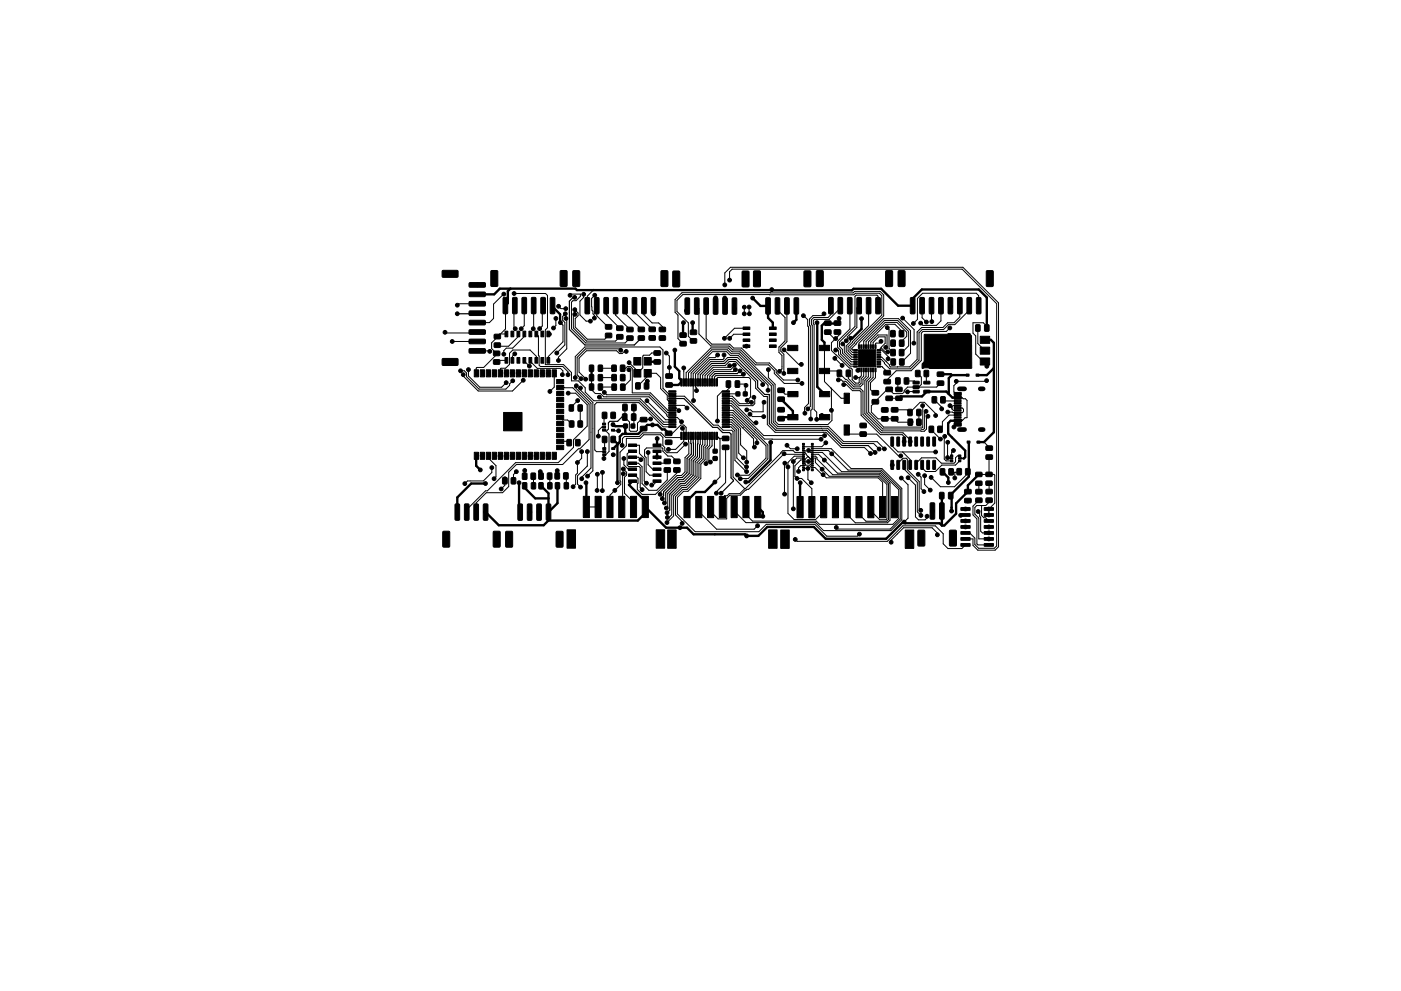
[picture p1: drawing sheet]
<svg xmlns="http://www.w3.org/2000/svg" width="297mm" height="210mm" viewBox="0 0 297 210" stroke-linecap="round" stroke-linejoin="round" font-family="sans-serif">
<g fill="#000" stroke="#000" stroke-width=".21">
<path d="M93.8 57.4h3.2l.1 .2v1.1l-.2 .1h-3l-.2-.2zM99.5 60h3.3l.1 .2v.6l-.2 .1h-3.1l-.2-.2zM93.8 76.1h3.2l.1 .2v1.1l-.2 .1h-3l-.2-.2zM100.6 78.5h.9v1.5h-.9zM99.5 62h3.3l.1 .2v.6l-.2 .1h-3.1l-.2-.2zM99.5 64h3.3l.1 .2v.6l-.2 .1h-3.1l-.2-.2zM99.5 66h3.3l.1 .2v.6l-.2 .1h-3.1l-.2-.2zM99.5 68h3.3l.1 .2v.6l-.2 .1h-3.1l-.2-.2zM99.5 70h3.3l.1 .2v.6l-.2 .1h-3.1l-.2-.2zM99.5 72h3.3l.1 .2v.6l-.2 .1h-3.1l-.2-.2zM99.5 74h3.3l.1 .2v.6l-.2 .1h-3.1l-.2-.2zM101.8 78.5h.9v1.5h-.9z"/>
<path d="M103.1 78.5h.9v1.5h-.9zM104.7 76.4l1.1-.1 .2 .2v.7l-.2 .1h-1l-.2-.2zM104.7 74.5h1.1l.2 .2v.6l-.2 .2h-1l-.2-.3zM104.8 72.8l1.2-.1 .1 .3v.6l-.2 .1h-1l-.2-.2zM104.8 71l1.2-.1 .1 .2v.7l-.2 .1h-1l-.2-.2zM104.4 78.5h.9v1.5h-.9zM104.1 57.5l1.2-.1 .2 .1v3l-.1 .3h-1.1l-.2-.2zM105.6 78.5h.9v1.5h-.9zM106.7 63.2l.7-.1 .2 .1 .1 3.1-.2 .3h-.6l-.2-.2zM107.1 70.3h.6v1.2h-.6zM107.1 75.9h.6v1.2h-.6zM106.9 78.5h.9v1.5h-.9z"/>
<path d="M108.3 70.3h.6v1.2h-.6zM108.3 75.9h.6v1.2h-.6zM108.2 78.5h.9v1.5h-.9zM108.7 63.2l.7-.1 .2 .1 .1 3.1-.2 .3h-.6l-.2-.2zM109.6 70.3h.6v1.2h-.6zM109.6 75.9h.6v1.2h-.6zM109.4 78.5h.9v1.5h-.9zM110.9 70.3h.6v1.2h-.6zM110.9 75.9h.6v1.2h-.6zM110.7 78.5h.9v1.5h-.9zM110.7 63.2l.7-.1 .2 .1 .1 3.1-.2 .3h-.6l-.2-.2zM112.1 70.3h.6v1.2h-.6z"/>
<path d="M112.1 75.9h.6v1.2h-.6zM112 78.5h.9v1.5h-.9zM112.7 63.2l.7-.1 .2 .1 .1 3.1-.2 .3h-.6l-.2-.2zM113.4 70.3h.6v1.2h-.6zM113.4 75.9h.6v1.2h-.6zM113.3 78.5h.9v1.5h-.9zM114.7 70.3h.6v1.2h-.6zM114.7 75.9h.6v1.2h-.6zM114.5 78.5h.9v1.5h-.9zM114.7 63.2l.7-.1 .2 .1 .1 3.1-.2 .3h-.6l-.2-.2zM116 70.3h.6v1.2h-.6zM116 75.9h.6v1.2h-.6z"/>
<path d="M115.8 78.5h.9v1.5h-.9zM116.7 63.2l.7-.1 .2 .1 .1 3.1-.2 .3h-.6l-.2-.2zM117.1 78.5h.9v1.5h-.9zM118.8 57.5l1.2-.1 .2 .1v3l-.1 .3h-1.1l-.2-.2zM121.5 57.5l1.2-.1 .2 .2v3l-.1 .2h-1.1l-.3-.1zM125 77.5l.7-.1 .2 .2v1l-.2 .2h-.5l-.3-.1zM125 79.5l.7-.1 .2 .2v1l-.2 .2h-.5l-.3-.1zM124.1 63.2l.7-.1 .2 .2v3.1l-.1 .2h-.6l-.3-.1zM126.9 77.5l.6-.1 .3 .2v1l-.2 .2h-.6l-.2-.1zM126.9 79.5l.6-.1 .3 .2v1l-.2 .2h-.6l-.2-.1zM126.1 63.2l.7-.1 .2 .2v3.1l-.1 .2h-.6l-.3-.1zM128.1 63.2l.7-.1 .2 .2v3.1l-.1 .2h-.6l-.3-.1z"/>
<path d="M128.4 68.9h1.2l.1 .2v.6l-.2 .2-1-.1-.2-.2zM128.4 70.7h1.2l.1 .2v.6l-.2 .2h-1l-.2-.3zM129.7 77.5l.7-.1 .3 .2v1l-.2 .2h-.6l-.2-.1zM130.1 63.2l.7-.1 .2 .2v3.1l-.1 .2h-.6l-.3-.1zM130.8 69.2l1.2-.1 .1 .3v.6l-.2 .1h-1l-.2-.2zM130.8 71h1.2l.1 .2v.6l-.2 .2h-1l-.2-.3zM131.6 77.5l.7-.1 .2 .2v1l-.1 .2h-.7l-.2-.1zM132.1 63.2l.7-.1 .2 .2v3.1l-.1 .2h-.6l-.3-.1zM132.9 69.5l1.2-.1 .2 .3-.1 .6-.2 .1h-1l-.1-.2zM132.9 71.3l1.2-.1 .2 .3-.1 .6-.2 .2-1-.1-.1-.2zM134.4 75.9h1.5v1.6h-1.5zM134.4 78.4h1.5v1.6h-1.5z"/>
<path d="M134.1 63.2l.7-.1 .2 .2v3.1l-.1 .2h-.6l-.3-.1zM135.3 69.5l1.2-.1 .2 .2v.7l-.3 .1h-1l-.1-.2zM135.3 71.3l1.2-.1 .2 .3v.6l-.3 .1h-1l-.1-.2zM136.6 78.4h1.5v1.6h-1.5zM136.6 75.9h1.5v1.6h-1.5zM136.1 63.2l.7-.1 .2 .2v3.1l-.1 .2h-.6l-.3-.1zM137.7 69.4h1.1l.2 .2v.6l-.3 .2h-1l-.1-.3zM137.7 71.3l1.1-.1 .2 .2v.7l-.3 .1h-1l-.1-.2zM138.7 76.4l1.2-.1 .2 .2v.6l-.3 .2h-1l-.2-.3zM138.7 74.5l1.2-.1 .2 .2v.6l-.3 .2h-1l-.2-.3zM138.1 63.2l.7-.1 .2 .2v3.1l-.1 .2h-.6l-.3-.1zM139.8 69.5l1.2-.1 .1 .2v.7l-.2 .1h-1l-.2-.2z"/>
<path d="M139.8 71.3l1.2-.1 .1 .3v.6l-.2 .1h-1l-.2-.2zM140.2 57.5l1.2-.1 .2 .2v3l-.1 .2h-1.1l-.3-.1zM142.7 57.6l1.2-.1 .2 .1v3l-.1 .3h-1.1l-.3-.2zM144.2 70.7l1.2-.1 .1 .2v.7l-.2 .1h-1l-.2-.2zM144.2 72.5l1.2-.1 .1 .3v.6l-.2 .1h-1l-.2-.2zM145.3 63.3l.7-.1 .2 .1v3.1l-.1 .3h-.6l-.3-.2zM146.4 70.1l1.2-.1 .1 .2v.7l-.2 .1h-1l-.2-.2zM146.4 71.9l1.2-.1 .1 .3v.6l-.2 .1h-1l-.2-.2zM147.3 63.3l.7-.1 .2 .1v3.1l-.1 .3h-.6l-.3-.2zM149.3 63.3l.7-.1 .2 .1v3.1l-.1 .3h-.6l-.3-.2zM151.3 63.3l.7-.1 .2 .1v3.1l-.1 .3h-.6l-.3-.2zM153.3 63.3l.7-.1 .2 .1v3.1l-.1 .3h-.6l-.3-.2z"/>
<path d="M155.3 63.3l.7-.1 .2 .1v3.1l-.1 .3h-.6l-.3-.2zM157.4 57.6l1.2-.1 .2 .1v3l-.1 .3h-1.1l-.3-.2zM157.6 69.4h1.4v.5h-1.4zM157.6 70.6h1.4v.6h-1.4zM157.6 71.9h1.4v.6h-1.4zM157.6 73.2h1.4v.5h-1.4zM159.8 57.5h1.2l.2 .1v3l-.1 .2-1.1 .1-.2-.2zM162.4 63.2h.7l.2 .1v3.1l-.1 .2-.6 .1-.2-.2zM163.1 73.2h1.5v.5h-1.5zM163.1 71.9h1.5v.6h-1.5zM163.1 70.6h1.5v.6h-1.5zM163.1 69.4h1.5v.5h-1.5z"/>
<path d="M164.4 63.2h.7l.2 .1v3.1l-.1 .2-.6 .1-.2-.2zM167 78.1h2.2v1.2h-2.2zM167 73.3h2.2v1.1h-2.2zM166.4 63.2h.7l.2 .1v3.1l-.1 .2-.6 .1-.2-.2zM168.4 63.2h.7l.2 .1v3.1l-.1 .2-.6 .1-.2-.2zM170.5 57.5h1.2l.2 .1v3l-.1 .2-1.1 .1-.2-.2zM173.7 78.1h2.2v1.2h-2.2zM173.7 73.3h2.2v1.1h-2.2zM173.1 57.5l1.2-.1 .2 .2 .1 3-.2 .2h-1.1l-.2-.1zM174.8 70h1.3l.1 .2v.6l-.2 .2-1.1-.1-.1-.2zM174.8 68.1h1.3l.1 .2v.6l-.2 .2-1.1-.1-.1-.2zM175.7 63.2l.7-.1 .2 .2 .1 3.1-.2 .2h-.6l-.2-.1z"/>
<path d="M176.9 70h1.2l.2 .2v.6l-.3 .1h-1l-.2-.2zM176.9 68.1h1.2l.2 .2v.6l-.3 .1h-1l-.2-.2zM177.5 78.6l.7-.1 .3 .1v1.1l-.2 .2h-.6l-.2-.1zM177.7 63.2l.7-.1 .2 .2 .1 3.1-.2 .2h-.6l-.2-.1zM179.4 78.6l.7-.1 .3 .1v1.1l-.2 .2h-.6l-.2-.1zM179.7 63.2l.7-.1 .2 .2 .1 3.1-.2 .2h-.6l-.2-.1zM181 74.1h.8v.3h-.8zM181 74.6h.8v.3h-.8zM181 75.1h.8v.3h-.8zM181 75.6h.8v.3h-.8zM181 76.1h.8v.3h-.8zM181 76.6h.8v.3h-.8z"/>
<path d="M181 77.1h.8v.3h-.8zM181 77.6h.8v.3h-.8zM182 73.2h.2v.7h-.2zM182 78.1h.2v.8h-.2zM181.7 63.2l.7-.1 .2 .2 .1 3.1-.2 .2h-.6l-.2-.1zM182.5 73.2h.2v.7h-.2zM182.5 78.1h.2v.8h-.2zM183 73.2h.2v.7h-.2zM183 78.1h.2v.8h-.2zM183.5 73.2h.2v.7h-.2zM183.5 78.1h.2v.8h-.2zM184 73.2h.2v.7h-.2z"/>
<path d="M184 78.1h.2v.8h-.2zM183.7 63.2l.7-.1 .2 .2 .1 3.1-.2 .2h-.6l-.2-.1zM184.5 73.2h.2v.7h-.2zM184.5 78.1h.2v.8h-.2zM185 73.2h.2v.7h-.2zM185 78.1h.2v.8h-.2zM182 74.2h3.7v3.6h-3.7zM185.5 73.2h.2v.7h-.2zM185.5 78.1h.2v.8h-.2zM185.7 63.2l.7-.1 .2 .2 .1 3.1-.2 .2h-.6l-.2-.1zM186 77.6h.7v.3h-.7zM186 77.1h.7v.3h-.7z"/>
<path d="M186 76.6h.7v.3h-.7zM186 76.1h.7v.3h-.7zM186 75.6h.7v.3h-.7zM186 75.1h.7v.3h-.7zM186 74.6h.7v.3h-.7zM186 74.1h.7v.3h-.7zM187.4 78.6h1.3l.1 .2v.6l-.2 .2-1.1-.1-.1-.2zM188.9 70.2l.7-.1 .2 .2v.9l-.1 .3h-.7l-.2-.2zM188.9 74.2l.7-.1 .2 .2 .1 1-.2 .2h-.6l-.3-.1zM188.9 72.2l.7-.1 .2 .2 .1 1-.2 .2h-.6l-.2-.1zM188.9 76.2l.7-.1 .3 .2v1l-.2 .2h-.6l-.2-.1zM187.8 57.5l1.2-.1 .2 .2 .1 3-.2 .2h-1.1l-.2-.1z"/>
<path d="M190.7 70.2l.7-.1 .2 .2v.9l-.1 .3h-.6l-.3-.2zM190.7 74.2l.7-.1 .3 .2v1l-.2 .2h-.6l-.2-.1zM190.7 72.2l.7-.1 .3 .2v1l-.2 .2h-.6l-.2-.1zM190.8 76.2l.7-.1 .2 .2v1l-.1 .2h-.7l-.2-.1zM190.5 57.5l1.2-.1 .2 .2v3l-.2 .2h-1l-.3-.1zM193.1 63.2l.6-.1 .3 .2v3.1l-.2 .2h-.5l-.3-.1zM194.1 78.6l.7-.1 .3 .2v1l-.2 .2h-.6l-.2-.1zM196 78.6l.7-.1 .2 .2v1l-.1 .2h-.7l-.2-.1zM195.1 63.2l.6-.1 .3 .2v3.1l-.2 .2h-.5l-.3-.1zM197.1 63.2l.6-.1 .3 .2v3.1l-.2 .2h-.5l-.3-.1zM198.7 79l1.3-.1 .1 .2v.6l-.2 .2h-1.1l-.1-.3zM199.1 63.2l.6-.1 .3 .2v3.1l-.2 .2h-.5l-.3-.1z"/>
<path d="M201.1 63.2l.6-.1 .3 .2v3.1l-.2 .2h-.5l-.3-.1zM201.5 72.5h2v3.8h-2zM203.1 63.2l.6-.1 .3 .2v3.1l-.2 .2h-.5l-.3-.1zM204.8 79.4h.6v.4h-.6zM196 71l4.6-.1 .5-.1h4.5l.4 .5v6.8l-8.9 .1-1-.2-.5 .2-.1-1 .4-.7zM205.1 63.2l.6-.1 .3 .2v3.1l-.2 .2h-.5l-.3-.1zM206.9 68.9h.7l.2 .1v1.1l-.1 .2h-.6l-.3-.1zM207 79.4h.6v.4h-.6zM207.1 63.2l.6-.1 .3 .2v3.1l-.2 .2h-.5l-.3-.1zM208.8 68.9h.7l.2 .1v1.1l-.1 .2h-.6l-.3-.1zM207.8 75.9h2v1.5h-2zM207.8 73.6h2v1.5h-2z"/>
<path d="M207.8 71.3h2v1.5h-2zM209.2 57.5l1.2-.1 .2 .2v3l-.2 .2h-1l-.3-.1zM100.6 96h.9v1.5h-.9zM101.8 96h.9v1.5h-.9zM103.1 96h.9v1.5h-.9zM104.4 96h.9v1.5h-.9zM105.6 96h.9v1.5h-.9zM106.9 96h.9v1.5h-.9zM108.2 96h.9v1.5h-.9zM109.4 96h.9v1.5h-.9zM106.8 87.5h3.9v3.9h-3.9zM110.7 96h.9v1.5h-.9z"/>
<path d="M112 96h.9v1.5h-.9zM113.3 96h.9v1.5h-.9zM114.5 96h.9v1.5h-.9zM115.8 96h.9v1.5h-.9zM117.1 96h.9v1.5h-.9zM118 94.5h1.5v.9h-1.5zM118 93.2h1.5v.9h-1.5zM118 92h1.5v.9h-1.5zM118 90.7h1.5v.9h-1.5zM118 89.4h1.5v.9h-1.5zM118 88.1h1.5v.9h-1.5zM118 86.9h1.5v.9h-1.5z"/>
<path d="M118 85.6h1.5v.9h-1.5zM118 84.3h1.5v.9h-1.5zM118 83.1h1.5v.9h-1.5zM118 81.8h1.5v.9h-1.5zM118 80.5h1.5v.9h-1.5zM120.7 85.9h.7l.2 .1v1l-.1 .2-.6 .1-.2-.2zM120.8 89.3h.7l.2 .1v1l-.1 .2-.7 .1-.2-.2zM120.2 93.3l.7-.1 .3 .2v1l-.2 .2h-.6l-.2-.1zM122.6 89.3h.7l.2 .1v1l-.1 .2-.6 .1-.3-.2zM122.6 85.9h.7l.2 .1v1l-.2 .2-.5 .1-.3-.2zM122.1 93.3l.7-.1 .2 .2v1l-.1 .2h-.7l-.2-.1zM125 81.5l.7-.1 .2 .2v1l-.1 .2h-.6l-.2-.1z"/>
<path d="M126.9 81.5l.6-.1 .3 .2v1l-.2 .2h-.5l-.3-.1zM127.7 87.5l.7-.1 .3 .2v1l-.2 .2h-.6l-.2-.1zM127.7 92.6l.8-.1 .2 .2v1l-.2 .2h-.6l-.2-.1zM127.7 89.8h.7v.4h-.7zM127.7 90.4h.7v.4h-.7zM127.7 91.1h.7v.4h-.7zM127.8 95h.6v.4h-.6zM127.8 95.6h.6v.4h-.6zM127.8 96.3h.6v.4h-.6zM129.6 87.5l.7-.1 .2 .2v1l-.1 .2h-.7l-.2-.1zM129.6 92.6l.7-.1 .2 .2v1l-.1 .2h-.6l-.3-.1zM129.6 91.1h.7v.4h-.7z"/>
<path d="M129.6 89.8h.7v.4h-.7zM129.7 96.3h.6v.4h-.6zM129.7 95h.6v.4h-.6zM129.8 79.5l.7-.1 .2 .2v1l-.1 .2h-.7l-.2-.1zM129.8 81.5l.7-.1 .2 .2v1l-.1 .2h-.6l-.3-.1zM131.6 79.5l.7-.1 .2 .2v1l-.1 .2h-.6l-.3-.1zM131.6 81.5l.7-.1 .2 .2 .1 1-.2 .2h-.6l-.3-.1zM132 87.8h.7l.2 .1v1.1l-.1 .2h-.6l-.2-.1zM132.1 85.8l.7-.1 .2 .2v1l-.2 .3h-.6l-.2-.2zM132.2 90h.8v.8h-.8zM133.3 94.2h1.7v.5h-1.7zM133.3 95.5h1.7v.5h-1.7z"/>
<path d="M133.3 96.7h1.7v.6h-1.7zM133.3 98h1.7v.5h-1.7zM133.3 99.3h1.7v.5h-1.7zM133.8 90h.8v.8h-.8zM134.8 81.3l.7-.1 .3 .1v1l-.2 .3h-.6l-.2-.2zM133.9 87.8h.7l.2 .1 .1 1.1-.2 .2h-.6l-.2-.1zM134 85.8l.6-.1 .3 .2v1l-.2 .3h-.5l-.3-.2zM135.8 90.5l1.2-.1 .2 .3v.6l-.3 .1h-1l-.2-.2zM135.8 88.6l1.2-.1 .2 .3v.6l-.3 .1h-1l-.2-.2zM136.6 81.3l.7-.1 .3 .1v1l-.2 .3h-.6l-.2-.2zM138.4 99.3h1.8v.5h-1.8zM138.4 98h1.8v.5h-1.8z"/>
<path d="M138.4 96.7h1.8v.6h-1.8zM138.4 95.5h1.8v.5h-1.8zM138.4 94.2h1.8v.5h-1.8zM140.9 97.4h1.1l.2 .2v.6l-.3 .2h-1l-.1-.2zM141.2 81.3l1.2-.1 .2 .2v.6l-.3 .2h-1l-.2-.3zM141.2 79.4l1.2-.1 .2 .2v.6l-.3 .2h-1l-.2-.3zM141.8 82.9h1.4l.1 .2-1.4 .1zM141.8 83.4h1.4l.1 .2-1.4 .1zM141.8 83.9h1.4l.1 .2-1.4 .1zM141.8 84.4h1.4l.1 .2-1.4 .1zM141.8 84.9h1.4l.1 .2-1.4 .1zM141.8 85.4h1.4l.1 .2-1.4 .1z"/>
<path d="M141.8 85.9h1.4l.1 .2-1.4 .1zM141.8 86.4h1.4l.1 .2-1.4 .1zM141.8 86.9h1.4l.1 .2-1.4 .1zM141.8 87.4h1.4l.1 .2-1.4 .1zM141.8 87.9h1.4l.1 .2-1.4 .1zM141.8 88.4h1.4l.1 .2-1.4 .1zM141.8 88.9h1.4l.1 .2-1.4 .1zM141.8 89.4h1.4l.1 .2-1.4 .1zM141.8 89.9h1.4l.1 .2-1.4 .1zM141.8 90.4h1.4l.1 .2-1.4 .1zM141.1 91.5h1.2l.2 .2v.6l-.3 .1h-1l-.2-.2zM141.1 93.4h1.2l.2 .2v.6l-.3 .1h-1l-.2-.2z"/>
<path d="M142.9 97.4h1.2l.1 .2v.6l-.2 .2h-1l-.2-.2zM144.3 91.7l.3 .1-.1 1.5-.2-.1zM144.3 80.4h.3l-.1 1.5-.2-.1zM144.8 91.7l.3 .1v1.5l-.3-.1zM144.8 80.4h.3v1.5l-.3-.1zM145.3 91.7l.3 .1-.1 1.5-.2-.1zM145.3 80.4h.3l-.1 1.5-.2-.1zM145.8 91.7l.3 .1-.1 1.5-.2-.1zM145.8 80.4h.3l-.1 1.5-.2-.1zM146.3 91.7l.3 .1v1.5l-.3-.1zM146.3 80.4h.3v1.5l-.3-.1zM146.8 91.7l.3 .1-.1 1.5-.2-.1z"/>
<path d="M146.8 80.4h.3l-.1 1.5-.2-.1zM147.3 91.7l.3 .1v1.5l-.3-.1zM147.3 80.4h.3v1.5l-.3-.1zM147.8 91.7l.3 .1-.1 1.5-.2-.1zM147.8 80.4h.3l-.1 1.5-.2-.1zM148.3 91.7l.3 .1v1.5l-.3-.1zM148.3 80.4h.3v1.5l-.3-.1zM148.8 91.7l.3 .1-.1 1.5-.2-.1zM148.8 80.4h.3l-.1 1.5-.2-.1zM149.3 91.7l.3 .1v1.5l-.3-.1zM149.3 80.4h.3v1.5l-.3-.1zM149.8 91.7l.3 .1-.1 1.5-.2-.1z"/>
<path d="M149.8 80.4h.3l-.1 1.5-.2-.1zM150.3 91.7l.3 .1v1.5l-.3-.1zM150.3 80.4h.3v1.5l-.3-.1zM150.8 91.7l.3 .1-.1 1.5-.2-.1zM150.8 80.4h.3l-.1 1.5-.2-.1zM151.3 91.7l.3 .1v1.5l-.3-.1zM151.3 80.4h.3v1.5l-.3-.1zM151.2 96.9h.8v.8h-.8zM151.2 95.3h.8v.8h-.8zM151.8 91.7l.3 .1-.1 1.5-.2-.1zM151.8 80.4h.3l-.1 1.5-.2-.1zM153.1 90.4h1.5l.1 .2-1.5 .1z"/>
<path d="M153.1 89.9h1.5l.1 .2-1.5 .1zM153.1 89.4h1.5l.1 .2-1.5 .1zM153.1 88.9h1.5l.1 .2-1.5 .1zM153.1 88.4h1.5l.1 .2-1.5 .1zM153.1 87.9h1.5l.1 .2-1.5 .1zM153.1 87.4h1.5l.1 .2-1.5 .1zM153.1 86.9h1.5l.1 .2-1.5 .1zM153.1 86.4h1.5l.1 .2-1.5 .1zM153.1 85.9h1.5l.1 .2-1.5 .1zM153.1 85.4h1.5l.1 .2-1.5 .1zM153.1 84.9h1.5l.1 .2-1.5 .1zM153.1 84.4h1.5l.1 .2-1.5 .1z"/>
<path d="M153.1 83.9h1.5l.1 .2-1.5 .1zM153.1 83.4h1.5l.1 .2-1.5 .1zM153.1 82.9h1.5l.1 .2-1.5 .1zM154 80.8h.7l.2 .1v1.1l-.1 .2h-.6l-.2-.1zM153.2 92.6l1.2-.1 .2 .3-.1 .6-.2 .1h-1l-.2-.2zM153.2 94.5l1.2-.1 .2 .3-.1 .6-.2 .1h-1l-.2-.2zM155.9 80.8h.7l.2 .1v1.1l-.1 .2h-.6l-.2-.1zM156.1 83.2h.7v.8h-.7zM157.6 83.2h.8v.8h-.8zM165 84.3l1.2-.1 .1 .2v.6l-.2 .2h-1.1l-.1-.3zM165 82.4l1.2-.1 .1 .2v.6l-.2 .2h-1.1l-.1-.3zM165 88.4l1.2-.1 .1 .3v.6l-.2 .1h-1.1l-.1-.2z"/>
<path d="M165 86.5l1.2-.1 .1 .3v.6l-.2 .1h-1.1l-.1-.2zM167 88h2.2v1.1h-2.2zM167 83.1h2.2v1.1h-2.2zM170.2 99.1h.4v.2h-.4zM170.2 98.7h.4v.2h-.4zM170.2 98.3h.4v.2h-.4zM170.2 97.9h.4v.2h-.4zM170.2 97.5h.4v.2h-.4zM170.2 97.1h.4v.2h-.4zM170.2 96.7h.4v.2h-.4zM170.2 96.3h.4v.2h-.4zM170.2 95.9h.4v.2h-.4z"/>
<path d="M170.2 95.5h.4v.2h-.4zM170.2 95.1h.4v.2h-.4zM170.2 94.7h.4v.2h-.4zM170.2 99.5h.4v.4h-.4zM170.2 94.1h.4v.4h-.4zM172 99.1h.4v.2h-.4zM172 98.7h.4v.2h-.4zM172 98.3h.4v.2h-.4zM172 97.9h.4v.2h-.4zM172 97.5h.4v.2h-.4zM172 97.1h.4v.2h-.4zM172 96.7h.4v.2h-.4z"/>
<path d="M172 96.3h.4v.2h-.4zM172 95.9h.4v.2h-.4zM172 95.5h.4v.2h-.4zM172 95.1h.4v.2h-.4zM172 94.7h.4v.2h-.4zM172 99.5h.4v.4h-.4zM172 94.1h.4v.4h-.4zM173.8 88h2.1v1.1h-2.1zM173.8 83.1h2.1v1.1h-2.1zM179 83.4h1.1v2.2h-1.1zM179 90.2h1.1v2.1h-1.1zM182.4 89.8h1.1l.2 .2v.6l-.3 .2h-.9l-.2-.3z"/>
<path d="M182.4 91.7l1.1-.1 .2 .2v.7l-.3 .1h-.9l-.2-.2zM184.9 82.9h1.3l.1 .2v.6l-.2 .1h-1.1l-.1-.2zM184.9 84.8h1.3l.1 .2v.6l-.2 .1h-1.1l-.1-.2zM186.9 88.4h1.3l.1 .2v.6l-.2 .2-1.1-.1-.1-.2zM186.9 86.5h1.3l.1 .2v.6l-.2 .2-1.1-.1-.1-.2zM187.4 80.5h1.3l.1 .2v.6l-.2 .2-1.1-.1-.1-.2zM187.9 84.1l1.2-.1 .1 .3v.6l-.2 .1h-1.1l-.1-.2zM187.9 82.2l1.2-.1 .1 .3v.6l-.2 .1h-1.1l-.1-.2zM188.9 97.7l.6 .1-.1 1.8-.5-.1zM188.9 92.8h.6l-.1 1.8h-.5zM189 88.4h1.3l.1 .2v.6l-.2 .1h-1.1l-.1-.2zM189 86.5h1.3l.1 .2v.6l-.2 .1h-1.1l-.1-.2z"/>
<path d="M190.2 97.7l.5 .1-.1 1.8-.5-.1zM190.2 92.8h.5l-.1 1.8h-.5zM189.9 80.2l.7-.1 .3 .2v1l-.2 .2h-.6l-.2-.1zM190 82.2h1.1l.2 .2v.6l-.3 .1h-1l-.1-.2zM190 84.1l1.1-.1 .2 .3v.5l-.3 .2h-1l-.1-.3zM191.4 97.7l.6 .1-.1 1.8-.5-.1zM191.4 92.8h.6l-.1 1.8h-.5zM192.6 89l.7-.1 .2 .1v1l-.1 .3h-.7l-.2-.2zM191.8 80.2l.7-.1 .2 .2v1l-.1 .2h-.7l-.2-.1zM192.7 97.7l.6 .1-.1 1.8-.5-.1zM192.7 92.8h.6l-.1 1.8h-.5zM192.5 86.9l.7-.1 .2 .2v1l-.1 .2h-.6l-.2-.1z"/>
<path d="M193.6 80.9h1.2l.1 .5-1.2 .1zM193.6 81.9l1.2-.1 .1 .5-1.2 .1zM193.6 82.8h1.2l.1 .5-1.2 .1zM194 97.7l.5 .1v1.8l-.5-.1zM194 92.8h.5v1.8h-.5zM194.4 89l.7-.1 .2 .1v1l-.1 .3h-.6l-.3-.2zM194.4 86.9l.7-.1 .2 .2v1l-.1 .2h-.6l-.3-.1zM195.3 97.7l.5 .1-.1 1.8-.5-.1zM195.3 92.8h.5l-.1 1.8h-.5zM195.9 82.8h1.2l.1 .5-1.3 .1zM195.9 80.9h1.2l.1 .5-1.3 .1zM196.5 97.7l.6 .1-.1 1.8-.5-.1z"/>
<path d="M196.5 92.8h.6l-.1 1.8h-.5zM197 90.5l.7-.1 .3 .1v1l-.2 .3h-.6l-.2-.2zM197.7 84.2l.7-.1 .2 .2v1l-.1 .2h-.7l-.2-.1zM197.8 97.7l.5 .1v1.8l-.5-.1zM197.8 92.8h.5v1.8h-.5zM198.9 90.5l.7-.1 .2 .1v1l-.1 .3h-.7l-.2-.2zM199.4 99.5l.7-.1 .2 .2v1l-.1 .2h-.6l-.3-.1zM199.5 84.2l.7-.1 .2 .2v1l-.1 .2h-.6l-.3-.1zM198.7 80.9l1.3-.1 .1 .2v.6l-.2 .2h-1.1l-.1-.3zM201.2 99.5l.7-.1 .2 .2 .1 1-.2 .2h-.6l-.2-.1zM201.4 97.1h.6v.3h-.6zM201.5 96.5h.5v.4h-.5z"/>
<path d="M201.5 97.6h.5v.4h-.5zM202.9 99.5l.7-.1 .3 .1v1l-.2 .3h-.6l-.2-.2zM203.2 97.6h.5v.4h-.5zM203.2 97.1h.7v.3h-.7zM203.2 96.5h.5v.4h-.5zM202.3 89.8h1.5v.6h-1.5zM202.3 89h1.5v.6h-1.5zM202.3 87.9h1.5v.3h-1.5zM202.3 86.9h1.5v.3h-1.5zM202.3 86.4h1.5v.3h-1.5zM202.3 85.4h1.5v.3h-1.5zM202.3 84.1h1.5v.6h-1.5z"/>
<path d="M202.3 83.3h1.5v.6h-1.5zM202.3 84.9h1.5v.3h-1.5zM202.3 85.9h1.5v.3h-1.5zM202.3 87.4h1.5v.3h-1.5zM202.3 88.4h1.5v.3h-1.5zM204.8 99.5l.7-.1 .2 .1v1l-.1 .3h-.7l-.2-.2zM205 93.6h.7v.4h-.7zM207.1 93.6h.6v.4h-.6zM209.1 94.7l1.2-.1 .2 .2-.1 .6-.2 .2h-1l-.2-.3zM209.1 96.6l1.2-.1 .2 .2-.1 .6-.2 .2h-1l-.2-.3zM93.9 112.8l1.2-.1 .2 .2 .1 2.9-.2 .3h-1.1l-.2-.2zM96.5 107l.7-.1 .2 .2 .1 3-.2 .3h-.6l-.2-.2z"/>
<path d="M98.5 107l.7-.1 .2 .2 .1 3-.2 .3h-.6l-.2-.2zM100.5 107l.7-.1 .2 .2 .1 3-.2 .3h-.6l-.2-.2zM102.5 107l.7-.1 .2 .2 .1 3-.2 .3h-.6l-.2-.2zM104.6 112.8l1.2-.1 .2 .2 .1 2.9-.2 .3h-1.1l-.2-.2zM106.6 101.4l.7-.1 .2 .2v1l-.1 .2h-.6l-.3-.1zM107.3 112.8l1.1-.1 .3 .2v3l-.2 .2h-1.1l-.2-.1zM108.4 101.4l.7-.1 .3 .2v1l-.2 .2h-.6l-.2-.1zM109.9 107l.6-.1 .3 .2v3.1l-.2 .2h-.6l-.2-.1zM110.8 100.4l.7-.1 .2 .2 .1 1-.2 .2h-.6l-.3-.1zM110.8 102.4h.7l.2 .1v1l-.1 .2-.6 .1-.2-.2zM111.9 107l.6-.1 .3 .2v3.1l-.2 .2h-.6l-.2-.1zM112.6 100.4l.7-.1 .3 .2v1l-.2 .2h-.6l-.2-.1z"/>
<path d="M112.7 102.4h.7l.2 .1v1l-.2 .2-.5 .1-.3-.2zM113.9 107l.6-.1 .3 .2v3.1l-.2 .2h-.6l-.2-.1zM114.3 100.4l.7-.1 .2 .2v1l-.1 .2h-.7l-.2-.1zM114.3 102.4h.6l.3 .1v1l-.2 .2-.5 .1-.3-.2zM115.9 107l.6-.1 .3 .2v3.1l-.2 .2h-.6l-.2-.1zM116.1 100.4l.7-.1 .2 .2v1l-.1 .2h-.6l-.3-.1zM116.2 102.4h.6l.2 .1 .1 1-.2 .2-.6 .1-.2-.2zM117.7 100.3h.7l.2 .1 .1 1-.2 .2-.6 .1-.2-.2zM117.8 102.4h.6l.3 .1v1l-.2 .2-.6 .1-.2-.2zM118 112.8l1.1-.1 .3 .2v3l-.2 .2h-1.1l-.2-.1zM119.5 100.3h.7l.3 .1v1l-.2 .2-.6 .1-.2-.2zM119.7 102.4h.6l.2 .1 .1 1-.2 .2-.6 .1-.2-.2z"/>
<path d="M120.2 112.4h1.8v3.9h-1.8zM123.7 105.3h1.3v4.5h-1.3zM126.2 105.3h1.3v4.5h-1.3zM128.7 105.3h1.3v4.5h-1.3zM131.2 105.3h1.3v4.5h-1.3zM133.3 100.6h1.7v.5h-1.7zM133.3 101.8h1.7v.6h-1.7zM133.7 105.3h1.3v4.5h-1.3zM136.2 105.3h1.3v4.5h-1.3zM138.4 101.8h1.8v.6h-1.8zM138.4 100.6h1.8v.5h-1.8zM139.1 112.4h1.8v3.9h-1.8z"/>
<path d="M140.9 99.3l1.1-.1 .2 .3v.6l-.3 .1h-1l-.1-.2zM142.9 99.3l1.2-.1 .1 .3v.6l-.2 .1h-1l-.2-.2zM141.6 112.4h1.8v3.9h-1.8zM145 105.3h1.3v4.5h-1.3zM147.5 105.3h1.3v4.5h-1.3zM150 105.3h1.3v4.5h-1.3zM152.5 105.3h1.3v4.5h-1.3zM155 105.3h1.3v4.5h-1.3zM157.5 105.3h1.3v4.5h-1.3zM160 105.3h1.3v4.5h-1.3zM163 112.4h1.8v3.9h-1.8zM165.5 112.4h1.8v3.9h-1.8z"/>
<path d="M169 105.3h1.3v4.5h-1.3zM171.5 105.3h1.3v4.5h-1.3zM174 105.3h1.3v4.5h-1.3zM176.5 105.3h1.3v4.5h-1.3zM179 105.3h1.3v4.5h-1.3zM181.5 105.3h1.3v4.5h-1.3zM184 105.3h1.3v4.5h-1.3zM186.5 105.3h1.3v4.5h-1.3zM189 105.3h1.3v4.5h-1.3zM191.9 112.4h1.8v3.9h-1.8zM194.7 112.5h1.1l.3 .1v3l-.2 .2-1.1 .1-.2-.2zM197.3 106.7h.6l.3 .1v3.1l-.2 .2-.6 .1-.2-.2z"/>
<path d="M199.3 106.7h.6l.3 .1v3.1l-.2 .2-.6 .1-.2-.2zM199.2 104.5l.7-.1 .3 .2v1l-.2 .3h-.6l-.2-.2zM201.4 112.5h1.1l.3 .1v3l-.2 .2-1.1 .1-.2-.2zM201.1 104.5l.7-.1 .3 .2v1l-.2 .3h-.6l-.2-.2zM204.6 105.8l1.2-.1 .1 .3v.6l-.2 .1h-1.1l-.1-.2zM204.6 103.9l1.2-.1 .1 .3v.6l-.2 .1h-1.1l-.1-.2zM203.7 107.7h1.9l.1 .5-1.9 .1zM203.7 109h1.9l.1 .5-1.9 .1zM203.7 110.3l1.9-.1 .1 .6h-1.9zM203.7 111.5h1.9l.1 .5-1.9 .1zM203.7 112.8h1.9l.1 .5-1.9 .1zM203.7 114.1l1.9-.1 .1 .6h-1.9z"/>
<path d="M203.7 115.3h1.9l.1 .6h-1.9zM206.9 105.7l1.2-.1 .1 .3v.6l-.2 .2-1-.1-.2-.2zM206.9 103.9l1.2-.1 .1 .3v.6l-.2 .1h-1l-.2-.2zM206.9 100.2h1.2l.1 .2v.6l-.2 .1h-1l-.2-.2zM206.9 102.1h1.2l.1 .2v.6l-.2 .1h-1l-.2-.2zM209.1 105.7l1.2-.1 .1 .3v.6l-.2 .1h-1l-.2-.2zM209.1 103.9l1.2-.1 .1 .2v.7l-.2 .1h-1l-.2-.2zM209.1 100.2h1.1l.2 .2v.6l-.3 .1h-1l-.1-.2zM209.1 102.1l1.1-.1 .2 .3v.6l-.3 .1h-1l-.1-.2zM208.7 115.3h1.9v.6h-1.9zM208.7 114.1l1.9-.1v.6h-1.9zM208.7 112.8h1.9v.5l-1.9 .1z"/>
<path d="M208.7 111.5h1.9v.5l-1.9 .1zM208.7 110.3l1.9-.1v.6h-1.9zM208.7 109h1.9v.5l-1.9 .1zM208.7 107.7h1.9v.5l-1.9 .1z"/>
<circle cx="154.7" cy="59.4" r=".4"/>
<circle cx="94.4" cy="70.5" r=".4"/>
<circle cx="95.9" cy="72.4" r=".4"/>
<circle cx="96.9" cy="66.6" r=".4"/>
<circle cx="97" cy="64.7" r=".4"/>
<circle cx="97.6" cy="78.7" r=".4"/>
<circle cx="98.2" cy="79.5" r=".4"/>
<circle cx="99.3" cy="78.4" r=".4"/>
<circle cx="101.2" cy="60.4" r=".4"/>
<circle cx="103.8" cy="74.5" r=".4"/>
<circle cx="104.8" cy="79.2" r=".4"/>
<circle cx="106.8" cy="62.4" r=".4"/>
<circle cx="106.8" cy="75.1" r=".4"/>
<circle cx="107.3" cy="79.1" r=".4"/>
<circle cx="108.6" cy="79.2" r=".4"/>
<circle cx="109" cy="62.3" r=".4"/>
<circle cx="109.1" cy="75.1" r=".4"/>
<circle cx="109.2" cy="69.7" r=".4"/>
<circle cx="109.9" cy="79.2" r=".4"/>
<circle cx="110.5" cy="69.7" r=".4"/>
<circle cx="111.1" cy="79.2" r=".4"/>
<circle cx="112.2" cy="77.7" r=".4"/>
<circle cx="113.1" cy="69.8" r=".4"/>
<circle cx="114.4" cy="69.7" r=".4"/>
<circle cx="115" cy="79.2" r=".4"/>
<circle cx="116.2" cy="79.2" r=".4"/>
<circle cx="116.5" cy="70.9" r=".4"/>
<circle cx="117.3" cy="69.6" r=".4"/>
<circle cx="117.9" cy="67.6" r=".4"/>
<circle cx="118.1" cy="74.9" r=".4"/>
<circle cx="118.4" cy="76.5" r=".4"/>
<circle cx="118.4" cy="65" r=".4"/>
<circle cx="118.8" cy="68.5" r=".4"/>
<circle cx="119.2" cy="79.5" r=".4"/>
<circle cx="119.9" cy="66.6" r=".4"/>
<circle cx="120" cy="65.5" r=".4"/>
<circle cx="120" cy="67.6" r=".4"/>
<circle cx="120.4" cy="79.5" r=".4"/>
<circle cx="120.9" cy="62.6" r=".4"/>
<circle cx="121.8" cy="63.1" r=".4"/>
<circle cx="121.9" cy="65.7" r=".4"/>
<circle cx="121.9" cy="66.7" r=".4"/>
<circle cx="123.7" cy="62.4" r=".4"/>
<circle cx="125.2" cy="68.1" r=".4"/>
<circle cx="125.4" cy="78.1" r=".4"/>
<circle cx="126" cy="67.5" r=".4"/>
<circle cx="126.1" cy="62.6" r=".4"/>
<circle cx="131.6" cy="74.3" r=".4"/>
<circle cx="132.8" cy="74.6" r=".4"/>
<circle cx="133.3" cy="78.4" r=".4"/>
<circle cx="133.4" cy="76.9" r=".4"/>
<circle cx="138.3" cy="71.7" r=".4"/>
<circle cx="138.6" cy="66.6" r=".4"/>
<circle cx="139.3" cy="74.9" r=".4"/>
<circle cx="139.4" cy="76.7" r=".4"/>
<circle cx="140.4" cy="71.7" r=".4"/>
<circle cx="141.3" cy="74.9" r=".4"/>
<circle cx="141.9" cy="78" r=".4"/>
<circle cx="143.1" cy="74.3" r=".4"/>
<circle cx="144.8" cy="72.9" r=".4"/>
<circle cx="144.9" cy="68.5" r=".4"/>
<circle cx="145" cy="78.1" r=".4"/>
<circle cx="145.5" cy="65.9" r=".4"/>
<circle cx="146.8" cy="72.2" r=".4"/>
<circle cx="146.9" cy="68.5" r=".4"/>
<circle cx="151.7" cy="63.2" r=".4"/>
<circle cx="152.2" cy="75.3" r=".4"/>
<circle cx="153.5" cy="75.3" r=".4"/>
<circle cx="153.6" cy="71.8" r=".4"/>
<circle cx="153.7" cy="60.4" r=".4"/>
<circle cx="153.7" cy="63.2" r=".4"/>
<circle cx="154.7" cy="71.8" r=".4"/>
<circle cx="154.7" cy="77.6" r=".4"/>
<circle cx="155.7" cy="77.5" r=".4"/>
<circle cx="155.7" cy="65.5" r=".4"/>
<circle cx="155.9" cy="78.4" r=".4"/>
<circle cx="156.9" cy="78.7" r=".4"/>
<circle cx="157.6" cy="79.4" r=".4"/>
<circle cx="157.8" cy="66.6" r=".4"/>
<circle cx="157.8" cy="65.2" r=".4"/>
<circle cx="158.3" cy="73.5" r=".4"/>
<circle cx="158.8" cy="65.1" r=".4"/>
<circle cx="158.9" cy="66.6" r=".4"/>
<circle cx="159.6" cy="63.2" r=".4"/>
<circle cx="162.9" cy="78.4" r=".4"/>
<circle cx="163.6" cy="61.4" r=".4"/>
<circle cx="165.3" cy="78.8" r=".4"/>
<circle cx="166.2" cy="79.2" r=".4"/>
<circle cx="166.3" cy="74.2" r=".4"/>
<circle cx="168.1" cy="78.7" r=".4"/>
<circle cx="168.1" cy="73.9" r=".4"/>
<circle cx="168.2" cy="68.5" r=".4"/>
<circle cx="169.9" cy="77.3" r=".4"/>
<circle cx="170.3" cy="67" r=".4"/>
<circle cx="173.2" cy="68.5" r=".4"/>
<circle cx="174.7" cy="66.6" r=".4"/>
<circle cx="174.8" cy="73.8" r=".4"/>
<circle cx="177" cy="76" r=".4"/>
<circle cx="177.2" cy="71.8" r=".4"/>
<circle cx="177.2" cy="74.3" r=".4"/>
<circle cx="177.9" cy="67.6" r=".4"/>
<circle cx="178.5" cy="77.5" r=".4"/>
<circle cx="178.7" cy="73" r=".4"/>
<circle cx="179.4" cy="72.3" r=".4"/>
<circle cx="180.3" cy="71.8" r=".4"/>
<circle cx="181.9" cy="78.6" r=".4"/>
<circle cx="182.7" cy="67.6" r=".4"/>
<circle cx="186.8" cy="72.4" r=".4"/>
<circle cx="187.8" cy="73.7" r=".4"/>
<circle cx="188.1" cy="69.5" r=".4"/>
<circle cx="188.2" cy="74.7" r=".4"/>
<circle cx="188.3" cy="76.1" r=".4"/>
<circle cx="189.4" cy="70.9" r=".4"/>
<circle cx="189.4" cy="72.9" r=".4"/>
<circle cx="189.4" cy="76.8" r=".4"/>
<circle cx="191.4" cy="67.5" r=".4"/>
<circle cx="193.7" cy="68.6" r=".4"/>
<circle cx="193.7" cy="72.8" r=".4"/>
<circle cx="195.2" cy="68.6" r=".4"/>
<circle cx="196.4" cy="68.3" r=".4"/>
<circle cx="197.6" cy="68.2" r=".4"/>
<circle cx="199.4" cy="79.4" r=".4"/>
<circle cx="201.4" cy="69.6" r=".4"/>
<circle cx="201.5" cy="65" r=".4"/>
<circle cx="202.6" cy="74.5" r=".4"/>
<circle cx="208.8" cy="74.4" r=".4"/>
<circle cx="209.2" cy="77.7" r=".4"/>
<circle cx="101.8" cy="99.7" r=".4"/>
<circle cx="102.2" cy="96.7" r=".4"/>
<circle cx="104.3" cy="99.2" r=".4"/>
<circle cx="106" cy="96.7" r=".4"/>
<circle cx="107.3" cy="96.8" r=".4"/>
<circle cx="107.3" cy="90.2" r=".25"/>
<circle cx="107.3" cy="88.8" r=".25"/>
<circle cx="107.3" cy="81.2" r=".4"/>
<circle cx="108" cy="90.9" r=".25"/>
<circle cx="108" cy="89.5" r=".25"/>
<circle cx="108" cy="88.1" r=".25"/>
<circle cx="108.6" cy="96.7" r=".4"/>
<circle cx="108.7" cy="80.8" r=".4"/>
<circle cx="108.7" cy="90.2" r=".25"/>
<circle cx="108.7" cy="88.8" r=".25"/>
<circle cx="109.4" cy="90.9" r=".25"/>
<circle cx="109.4" cy="89.5" r=".25"/>
<circle cx="109.4" cy="88.1" r=".25"/>
<circle cx="110.1" cy="90.2" r=".25"/>
<circle cx="110.1" cy="88.8" r=".25"/>
<circle cx="110.9" cy="80.7" r=".4"/>
<circle cx="111.3" cy="99.8" r=".4"/>
<circle cx="112.4" cy="96.8" r=".4"/>
<circle cx="113.7" cy="96.7" r=".4"/>
<circle cx="116.2" cy="96.6" r=".4"/>
<circle cx="116.6" cy="83.1" r=".4"/>
<circle cx="118.1" cy="99.9" r=".4"/>
<circle cx="118.7" cy="83.5" r=".4"/>
<circle cx="120.5" cy="83.4" r=".4"/>
<circle cx="122" cy="80.1" r=".4"/>
<circle cx="122.2" cy="81.8" r=".4"/>
<circle cx="122.4" cy="98.1" r=".4"/>
<circle cx="122.5" cy="85" r=".4"/>
<circle cx="122.5" cy="94" r=".4"/>
<circle cx="123.1" cy="82.3" r=".4"/>
<circle cx="123.2" cy="80.4" r=".4"/>
<circle cx="123.3" cy="95.8" r=".4"/>
<circle cx="124.2" cy="80.4" r=".4"/>
<circle cx="124.5" cy="95.8" r=".4"/>
<circle cx="125.4" cy="82.1" r=".4"/>
<circle cx="126.9" cy="92.5" r=".4"/>
<circle cx="127.1" cy="84.3" r=".4"/>
<circle cx="128" cy="97.3" r=".4"/>
<circle cx="128.1" cy="83.3" r=".4"/>
<circle cx="128.2" cy="88.1" r=".4"/>
<circle cx="128.2" cy="93.2" r=".4"/>
<circle cx="130" cy="90.1" r=".4"/>
<circle cx="130" cy="88.1" r=".4"/>
<circle cx="130" cy="96.5" r=".4"/>
<circle cx="131.2" cy="91.4" r=".4"/>
<circle cx="131.9" cy="94.5" r=".4"/>
<circle cx="132" cy="80.1" r=".4"/>
<circle cx="132.2" cy="99.5" r=".4"/>
<circle cx="132.3" cy="97.3" r=".4"/>
<circle cx="134.4" cy="86.4" r=".4"/>
<circle cx="135.9" cy="97.5" r=".4"/>
<circle cx="137.2" cy="85" r=".4"/>
<circle cx="137.3" cy="80.9" r=".4"/>
<circle cx="137.4" cy="96" r=".4"/>
<circle cx="137.9" cy="88.9" r=".4"/>
<circle cx="138.3" cy="90.1" r=".4"/>
<circle cx="139.3" cy="97" r=".4"/>
<circle cx="139.3" cy="93" r=".4"/>
<circle cx="141.5" cy="97.9" r=".4"/>
<circle cx="141.7" cy="95.3" r=".4"/>
<circle cx="141.8" cy="93.8" r=".4"/>
<circle cx="143.5" cy="97.9" r=".4"/>
<circle cx="143.9" cy="87.1" r=".4"/>
<circle cx="144.5" cy="89.5" r=".4"/>
<circle cx="144.7" cy="90.9" r=".4"/>
<circle cx="145.4" cy="94.2" r=".4"/>
<circle cx="145.7" cy="86.6" r=".4"/>
<circle cx="147" cy="85" r=".4"/>
<circle cx="147.7" cy="82.9" r=".4"/>
<circle cx="149.7" cy="98.4" r=".4"/>
<circle cx="150.6" cy="98" r=".4"/>
<circle cx="151.6" cy="97.3" r=".4"/>
<circle cx="152.1" cy="89.3" r=".4"/>
<circle cx="153.8" cy="94.9" r=".4"/>
<circle cx="153.8" cy="93" r=".4"/>
<circle cx="157.6" cy="97.1" r=".4"/>
<circle cx="158.2" cy="81.8" r=".4"/>
<circle cx="158.3" cy="99" r=".4"/>
<circle cx="158.3" cy="98.1" r=".4"/>
<circle cx="158.3" cy="87" r=".4"/>
<circle cx="158.4" cy="84.9" r=".4"/>
<circle cx="159" cy="87.9" r=".4"/>
<circle cx="159.3" cy="85.4" r=".4"/>
<circle cx="159.8" cy="84.3" r=".4"/>
<circle cx="159.9" cy="94.9" r=".4"/>
<circle cx="160.3" cy="89.7" r=".4"/>
<circle cx="160.5" cy="94" r=".4"/>
<circle cx="161.7" cy="81.6" r=".4"/>
<circle cx="161.9" cy="88.4" r=".4"/>
<circle cx="162" cy="85.3" r=".4"/>
<circle cx="162.8" cy="82.8" r=".4"/>
<circle cx="163.4" cy="93.9" r=".4"/>
<circle cx="165.6" cy="88.8" r=".4"/>
<circle cx="165.6" cy="86.9" r=".4"/>
<circle cx="165.6" cy="82.8" r=".4"/>
<circle cx="166.2" cy="96.3" r=".4"/>
<circle cx="166.4" cy="98.3" r=".4"/>
<circle cx="166.9" cy="94.5" r=".4"/>
<circle cx="167.1" cy="99.1" r=".4"/>
<circle cx="168.2" cy="97.9" r=".4"/>
<circle cx="169" cy="95.2" r=".4"/>
<circle cx="169.1" cy="80.6" r=".4"/>
<circle cx="170" cy="81.3" r=".4"/>
<circle cx="170.7" cy="87.7" r=".4"/>
<circle cx="171.3" cy="86.8" r=".4"/>
<circle cx="171.3" cy="99.4" r=".4"/>
<circle cx="171.4" cy="97.9" r=".4"/>
<circle cx="171.4" cy="95.6" r=".4"/>
<circle cx="171.9" cy="88.9" r=".4"/>
<circle cx="173.2" cy="89" r=".4"/>
<circle cx="174.1" cy="93.2" r=".4"/>
<circle cx="174.2" cy="88.1" r=".4"/>
<circle cx="174.3" cy="99.6" r=".4"/>
<circle cx="174.8" cy="97.6" r=".4"/>
<circle cx="174.8" cy="92.4" r=".4"/>
<circle cx="175.1" cy="93.9" r=".4"/>
<circle cx="176.3" cy="87.1" r=".4"/>
<circle cx="176.3" cy="96.3" r=".4"/>
<circle cx="177.7" cy="80.6" r=".4"/>
<circle cx="178.9" cy="81.6" r=".4"/>
<circle cx="181.4" cy="80.1" r=".4"/>
<circle cx="182.9" cy="90.3" r=".4"/>
<circle cx="184.6" cy="96.2" r=".4"/>
<circle cx="185.5" cy="96" r=".4"/>
<circle cx="185.6" cy="83.3" r=".4"/>
<circle cx="186.4" cy="95.3" r=".4"/>
<circle cx="187.5" cy="95.2" r=".4"/>
<circle cx="187.6" cy="87" r=".4"/>
<circle cx="189.2" cy="98.7" r=".4"/>
<circle cx="189.7" cy="86.9" r=".4"/>
<circle cx="191" cy="96.7" r=".4"/>
<circle cx="191.7" cy="93.7" r=".4"/>
<circle cx="192.4" cy="83.1" r=".4"/>
<circle cx="193" cy="93.7" r=".4"/>
<circle cx="193.2" cy="89.5" r=".4"/>
<circle cx="195.6" cy="86.1" r=".4"/>
<circle cx="196.3" cy="87.3" r=".4"/>
<circle cx="196.7" cy="88.3" r=".4"/>
<circle cx="197.5" cy="91.1" r=".4"/>
<circle cx="198.4" cy="95.9" r=".4"/>
<circle cx="198.4" cy="88.2" r=".4"/>
<circle cx="199.4" cy="93.2" r=".4"/>
<circle cx="199.6" cy="81.3" r=".4"/>
<circle cx="199.7" cy="86.7" r=".4"/>
<circle cx="200.3" cy="92.6" r=".4"/>
<circle cx="200.9" cy="97.1" r=".4"/>
<circle cx="200.9" cy="93.8" r=".4"/>
<circle cx="200.9" cy="87.4" r=".4"/>
<circle cx="201.4" cy="86.1" r=".4"/>
<circle cx="202.1" cy="95.6" r=".4"/>
<circle cx="202.2" cy="90.6" r=".4"/>
<circle cx="202.8" cy="80.9" r=".4"/>
<circle cx="209.2" cy="80.8" r=".4"/>
<circle cx="98.6" cy="102.6" r=".4"/>
<circle cx="102.9" cy="102.6" r=".4"/>
<circle cx="103" cy="108.6" r=".4"/>
<circle cx="104.8" cy="101.6" r=".4"/>
<circle cx="106.3" cy="103.7" r=".4"/>
<circle cx="107" cy="101.6" r=".4"/>
<circle cx="109.5" cy="100.1" r=".4"/>
<circle cx="110.1" cy="102.4" r=".4"/>
<circle cx="112.3" cy="108.7" r=".4"/>
<circle cx="114.3" cy="108.7" r=".4"/>
<circle cx="114.6" cy="100.1" r=".4"/>
<circle cx="118.2" cy="103.3" r=".4"/>
<circle cx="121.5" cy="103.3" r=".4"/>
<circle cx="123.1" cy="103.3" r=".4"/>
<circle cx="123.3" cy="101.6" r=".4"/>
<circle cx="124.2" cy="102.4" r=".4"/>
<circle cx="124.6" cy="101" r=".4"/>
<circle cx="126.6" cy="104" r=".4"/>
<circle cx="126.6" cy="100.6" r=".4"/>
<circle cx="127.7" cy="104.1" r=".4"/>
<circle cx="127.7" cy="100.2" r=".4"/>
<circle cx="129.3" cy="107.6" r=".4"/>
<circle cx="130.3" cy="104" r=".4"/>
<circle cx="130.9" cy="102.4" r=".4"/>
<circle cx="132.2" cy="100.5" r=".4"/>
<circle cx="136.1" cy="103.9" r=".4"/>
<circle cx="137.1" cy="102.5" r=".4"/>
<circle cx="138.2" cy="102.9" r=".4"/>
<circle cx="140" cy="104.9" r=".4"/>
<circle cx="140.4" cy="105.8" r=".4"/>
<circle cx="140.9" cy="106.7" r=".4"/>
<circle cx="141.3" cy="107.8" r=".4"/>
<circle cx="141.4" cy="110.9" r=".4"/>
<circle cx="141.4" cy="108.8" r=".4"/>
<circle cx="141.5" cy="109.8" r=".4"/>
<circle cx="144.2" cy="112" r=".4"/>
<circle cx="144.6" cy="111" r=".4"/>
<circle cx="151.6" cy="102.3" r=".4"/>
<circle cx="151.9" cy="104.6" r=".4"/>
<circle cx="152.9" cy="104.6" r=".4"/>
<circle cx="155.7" cy="107.6" r=".4"/>
<circle cx="156.3" cy="100.8" r=".4"/>
<circle cx="156.9" cy="101.6" r=".4"/>
<circle cx="158.1" cy="102.3" r=".4"/>
<circle cx="158.3" cy="100" r=".4"/>
<circle cx="158.3" cy="113.7" r=".4"/>
<circle cx="160.6" cy="111.5" r=".4"/>
<circle cx="161.7" cy="109.5" r=".4"/>
<circle cx="166.3" cy="104.8" r=".4"/>
<circle cx="168.2" cy="108" r=".4"/>
<circle cx="168.6" cy="114.4" r=".4"/>
<circle cx="169" cy="101.5" r=".4"/>
<circle cx="169.3" cy="100" r=".4"/>
<circle cx="169.6" cy="107.6" r=".4"/>
<circle cx="169.7" cy="102.4" r=".4"/>
<circle cx="172" cy="102.4" r=".4"/>
<circle cx="174.5" cy="100.7" r=".4"/>
<circle cx="177.1" cy="107.6" r=".4"/>
<circle cx="177.3" cy="111.9" r=".4"/>
<circle cx="182.1" cy="107.6" r=".4"/>
<circle cx="182.2" cy="113.3" r=".4"/>
<circle cx="188.9" cy="115" r=".4"/>
<circle cx="189.6" cy="107.6" r=".4"/>
<circle cx="191.1" cy="101.4" r=".4"/>
<circle cx="191.7" cy="110.8" r=".4"/>
<circle cx="192.5" cy="101.4" r=".4"/>
<circle cx="194.7" cy="100.6" r=".4"/>
<circle cx="195.2" cy="108.3" r=".4"/>
<circle cx="195.3" cy="109.4" r=".4"/>
<circle cx="195.9" cy="104.3" r=".4"/>
<circle cx="196" cy="100.9" r=".4"/>
<circle cx="196.6" cy="109.5" r=".4"/>
<circle cx="197.2" cy="104" r=".4"/>
<circle cx="197.4" cy="101.3" r=".4"/>
<circle cx="197.7" cy="108.4" r=".4"/>
<circle cx="198.7" cy="113.5" r=".4"/>
<circle cx="199.7" cy="105.2" r=".4"/>
<circle cx="199.8" cy="100.1" r=".4"/>
<circle cx="201.1" cy="102.4" r=".4"/>
<circle cx="201.7" cy="108.4" r=".4"/>
<circle cx="202.4" cy="101.4" r=".4"/>
<circle cx="203.7" cy="109.3" r=".4"/>
<circle cx="204.7" cy="111.8" r=".4"/>
<circle cx="204.7" cy="108" r=".4"/>
<circle cx="204.7" cy="110.5" r=".4"/>
<circle cx="205.2" cy="106.3" r=".4"/>
<circle cx="207.4" cy="108.5" r=".4"/>
<circle cx="209.7" cy="109.3" r=".4"/>
<circle cx="209.7" cy="114.3" r=".4"/>
<circle cx="209.7" cy="108" r=".4"/>
<circle cx="209.7" cy="111.8" r=".4"/>
<circle cx="209.7" cy="113" r=".4"/>
</g>
<path d="M203.4 91.1h1.1M203.4 82.5h1.1M207.8 91.1h.6M207.8 82.5h.6" fill="none" stroke="#000" stroke-width="1"/>
<g fill="none" stroke="#000" stroke-width=".21">
<path d="M154.7 59.4v-1.7l.5-.6h48.8l7.3 7.3v51.4l-.5 .5h-3.3l-.8-.8v-1.3l-1.1-1.1h-.9M154.7 59.4h.1M95.9 72.4h5.3M97.6 78.7h.9l.4 .4v.8l2.7 2.7h5.6l.9-.8v-.4l.6-.6M98.2 79.5v.3l3.2 3.2h7.3l2.2-2.3M99.3 78.4v1.4l2.4 2.4h4.7l.9-1M101.2 60.4h.1M101.2 64.4h-3.9l-.3 .3M101.2 70.4l-.2 .2h-6.5l-.1-.1M101.2 74.4l2.6 .1M105.7 76.7l-.5 .4M106.8 62.4l-2.2 2.1v3.1l-.8 .8h-2.6"/>
<path d="M107.1 64.8l.1 5-3 2.9v1.2l1 1.1v.3l-2.6 2.7h-1.5l-.1 .1v1.1M107.3 79.1v.1M107.3 79.1h.1M107.4 70.9h-1.5l-.6 .5M107.4 76.5h-1.8l-.3 .3M109 62.3h6.7l.4 .4v6.8l-.5 .5v7.4h3.9l1.7 1.6v1.8h1.4l1.5 1.5v.9l1.8 1.8h9.7l5.1 5.1h1.8M109.1 75.1l-.5 .5v.9M109.1 64.8l-.1 .2v4.5l.2 .2M109.9 79.2h-.1M109.9 71.1v.3l-2.1 2.1h-2.5M111.1 79.2h.1M111.1 64.8v4.3l-.6 .6"/>
<path d="M111.2 76.5l1 1.2M111.2 71.1v.3l-2.5 2.5h-1.4l-.5 .5v.7M112.4 76.5v.2l1.5 1.5h4.9l.5 .5-.1 .8M113.1 64.8v5M113.7 76.5v-.9l-1.3-1.3h-3.7l-.7 .6v2.4l-.8 .8h-1l-.1 .2v.9M113.7 70.9l.5 .4 .1 6.2 .3 .3h4.7l1.1 1.1v.6M115.1 64.8l-.1 .2v4.2l-.6 .5M116.3 70.9h.2M117.5 79.9v2.2l-.9 1M117.9 67.6v1.5l-.6 .5M118.4 65l.5 .5h1.1M118.8 68.5l.6 .5v3.5l-3.1 3.1v.9"/>
<path d="M119.9 66.6l-.6 .5v.8l.5 .5v4.8l-1.7 1.7M120 67.6l.2 .1v6.3l-1.8 1.8v.7M120.9 62.6l.2-.2h2v.5l-1 .9h-.6l-.3 .3v5.6l3 3.1h8.3l1.1-1.1M121.9 66.7l-.3 .3v2.6l2.8 2.8h6.1l.9-.9M121.9 65.7v.3h.2l.5 .4v.6l-.6 .6v1.8l2.5 2.6h3.7l.8-.8M122.7 79.8h.1M123.7 62.4v.7l-.7 .8v2.9l1.3 1.3h.9M125.8 61.5l-1.3 1.3v2.1M126.1 62.6l-.7 .7 .1 2.5 .2 .2v.6l.3 .3v.6M126.5 64.9v2.1l2.4 2.3h.1M127.3 78.1h.1M127.3 78.1h2.6"/>
<path d="M128.5 64.9v1.8l2.9 2.9M129.9 78.1h.1M130.5 64.9v2l3.1 3M131.6 74.3l-.3-.3h-7.1l-1.8 1.8v3.7l.8 .9M131.8 78.1h.9l.3-.4h.6l.5 .5v5.2h3.8l3.7 3.7h.9M132.5 64.9v1.5l3.5 3.5M132.8 74.6l-.4-.1-.5 .5h-.6l-.6-.6h-6.4l-1.5 1.6v3l1.4 1.4M133.3 78.4l.3 .4v1.8l-1.5 1.5M134.5 64.9v1.2l3.8 3.8M136.5 64.9v1.9l1.8 1.7h1.4l.7 .8v.6M138.5 64.9l.1 1.7M139.3 74.9h.1"/>
<path d="M139.3 74.9h-1.1l-.5 .5h-1.2l-.2 .2v2.4l-1.2 1.2v-.5l-1.7-1.8M141.3 74.9l.6 .7v4.2M144.8 72.9l-1.1-1.1v-4.9l-.6-.6v-2.7l1.5-1.5h36.3l.3-.3h5.4l.8 .8v4.4l-6.8 6.9 .2 .4h.6M145 78.1v3M145 78.7h.1M145.7 64.9v.8l-.2 .2M146.8 72.2l-.9-.9v-2.8l-2.4-2.4v-2.4l1.3-1.2h36.2l.4-.3h5l.6 .5v4.2l-6.8 6.8v.6l.5 .5h.7M147.7 64.9l.5 .5v5.5l2.5 2.5h3.9l.8 .8h1.7l3.1 3.2h2.8l1.2 1.2v.6l2.1 2.1h3.7M149.7 64.9v6.9l1.2 1.2h3.8l.9 .8h1.6l3.2 3.2h2.7l1.5 1.5v.6l1.5 1.5h3.1M151 74.7l-4.5 4.5v1.9M151.1 74.6h3l.8 .8h1.7l6.2 6.3v1.1M152.2 75.3l-.6 .6h-1.2l-3.4 3.4v5.7"/>
<path d="M153.5 75.3v.7l-.2 .3h-2.8l-3 3v2.8l.2 .2v.6M153.6 71.8h.1M153.7 60.4v-2.5l1.2-1.2h49.3l7.5 7.6v51.7l-.7 .7h-3.7l-1-1v-1.4h-1.6M154.7 77.6l-.3 .3h-3.2l-1.7 1.8v1.4M155.7 77.5v.2l-.8 .7h-3.6l-1.3 1.3v1.4M155.7 64.9v.6M155.7 65.5h.1M155.9 78.4l-.4 .4h-4.1l-.9 1v1.3M157.6 79.4l-.3 .3h-5.5l-.3 .3v1.1M157.8 66.6h.1M157.8 65.2v1.4M158.3 69.6h-2.6l-2.1 2.2"/>
<path d="M158.3 70.9h-2.7l-.9 .9M158.8 65.1l.1 1.5M162.9 78.4v1.7l1.4 1.4v7.9l.7 .7h10.5l.9-.9-.1-6.8-.2-.1M164.8 64.9v.9l1.6 1.6v4.9l-1.2 1.3v1.2l.6 .6v2.9l-.5 .5M166.3 74.2l3 3.1h.6M166.8 64.9v7.6l-1.2 1.3v.7l.6 .7v4M168.1 73.8h.1M168.1 73.8v.1M170.3 67l.9 .8v1.4l.2 .1v16.3l-.8 .9v1.2M174.7 66.6l-.4 .4h-1.9l-.8 .7v1.3l.2 .2v17l-.5 .6M174.8 73.8v7.2l3.5 3.5h1.2M175.5 70.5l1.4 1.3h.3"/>
<path d="M176.2 64.9v1.9l-.6 .6h-3.1l-.5 .4v1l.2 .2v17.8l-.3 .3M177 76l1.5 1.5M177.2 74.3h.4l.2 .2v.7l2.4 2.5 1.2 .1M177.6 70.4l.4 .6-1.7 1.7v1.6l3.8 3.8h.3l.3 .2v2.3l.7 .7 .8-.1v-1l.4-.5v-1.2M178.2 64.9v.5l-2.4 2.4h-3.1l-.3 .2v.7l.2 .1v18.1l.6 .5v1.6M178.7 73l.3 .3v1.5l1.5 1.5h.9M180 71.1h.1M180 71.1l-.4 .4v.6l-.2 .2M180.2 64.9v4.9l-2.6 2.6v1.3l.6 .6v.8l2.2 2.2h1M180.3 71.8v.7l-.9 .9v1.2l1.2 1.2h.8M182.1 78.5l-.2 .1M182.1 73.5v-.7l5.2-5.2h3.2l2.5 2.6v4.8l-1.8 1.8"/>
<path d="M182.2 64.9l-.5 .4v4.2l-1.6 1.6M183.1 73.5v-1.1l4.4-4.4h2.8l2.4 2.3v3.1l-1.5 1.4M183.1 78.5v1.3l-.5 .6v.9l-.4 .4h-1l-1.3-1.4v-1.1M183.6 78.5v1.4l-.6 .6v1l-.6 .6h-1.3l-3.6-3.4h-2.7M184.1 78.5v1.4l-.7 .8v7.1l3.6 3.6 9 .1 .4-.5v-2.4l.3-.3M184.2 64.9v4.2l-4.4 4.5v.8l.9 .9h.7M184.6 73.5v-.9l1.5-1.5h2v2.3l-.3 .3M184.6 78.5v1.5l-.8 .9v6.7l3.4 3.4 8.6 .1 .2-.2v-3.3l.3-.3M185.1 73.5v-.8l1.2-1.2h1.4v1.3l-.9 1M185.1 78.5v1.6l-.9 .9v6.4l3.1 3.2 8.3 .1v-4.6M185.6 78.5v1.6l-1 1.1v1.5l.6 .6h.4M186.2 64.9v-2.1l-.3-.2h-4.4l-.2 .3v6.4l-3.3 3.3v.9l.6 .6v.8l1.9 1.9h.9"/>
<path d="M186.3 74.3h.6l1.4 1.3v.5M186.3 74.3h.1M186.3 77.8h.7l1.1 1.1v.2M186.8 72.4l-.4 .4h-.6l-.2 .1v.6M186.8 73.8l.9 .9h.5M186.8 73.8l-.5 .5M187.1 77.9h.1M187.9 76.7h.1M188.1 69.5l.4 .4v4l.9 .9M190.3 77.8v.1M191.2 70.9v-.7l-1.4-1.4h-2l-3.7 3.7v1M191.2 72.9v-.5l1-1.1v-.8l-2-2.1h-2.5l-4.1 4.1v1"/>
<path d="M191.4 67.5l2.4 2.4-.1 2.9M194.6 79.2l.7 .8v1.6l-.5 .5M195.5 64.9v2.5l.9 .9M196.4 79.2l.1 2M197.5 64.9l.1 3.3M199.5 64.9v3.2l-1 .9h-2.8l-.5-.4M201.4 69.6l-.8 .7h-4.9l-.4 .4v5.8l-2.1 2.2h-3.2l-1.9 1.9v.4M201.5 65h.1M201.5 64.9v.1M203.5 64.9v2.3l-1.2 1.3h-1.4l-1 1h-4.5l-1 .9v5.9l-1.5 1.5-4.1 .1-.2-.5-1.7-1.6h-.6M205.5 64.9v.9l-3.1 3.1h-1.3l-1.1 1h-4.5l-.6 .7v5.8l-1.9 1.9h-4.3l-1.8-2h-.6M207.3 69.6v3.3l1.5 1.5"/>
<path d="M207.5 64.9v-2.2l-.5-.5h-11.4l-1.1 1.1v4.5l-.8 .8M209.2 69.6v-.4l-.7-.7h-2.2v2.2l.6 .6v3.8l1.5 1.6h.4l.4 .4v.6M103.5 96.7v.4l1.7 1.7v2.4l-.4 .4M104.3 99.2v1.1l-1.8 1.7h-3.4l-.5 .6M106 96.7h.1M111.2 99.8v1.2M111.3 99.8h-.1M112.4 96.7v.1M116.2 96.6v.1M118.1 99.9v1.1M118.7 82.2l2.8 .1 3.4 3.4v7.6l-2 1.9h-.3l-3.3 3.4h-9.8l-1.7 1.6v3l-1.3 1.3h-3.4l-2.1 2.2v1.9M118.7 88.6l.6 .5h1.1l.8 .9"/>
<path d="M118.7 93.6h1.7l.3 .3M120.5 83.4h1.5l2.5 2.5v4.5l-2.9 2.9v1.6l-3.3 3.3h-9l-6 5.9h-.4l-3.9 4v.5M122 80.1v-4.5l2-2h15.9l.7 .7v8.1l1.1 1.2h.8M122 80.1h.1M122.2 81.8l-.3 .3 3.4 3.5v13.7l-2 2v.3M122.5 85l-1.4 1.3v.3M122.5 93.9v.1M122.5 94h.1M123 86.6h.1M123 86.6v3.4M123.1 82.3l-.3 .1 2.9 3v14.5l-1.1 1.1M123.3 95.8v1.4l-.9 .9v2.3l-.3 .4v1.9l-.6 .6"/>
<path d="M124.5 95.8v3.1l-2 2v1.8l.6 .6M125.4 80.2v2.5l.8 .8h1.1l.7 .7h9.6l3.8 3.8v.2l.3 .4h1.9l.9 .9M127.1 84.3l.3 .3h8.4l4.9 5h1.8M127.3 82.1h3M128.1 90.6h-.5l-.7 .8v1.1M128.1 83.3l.5 .5h9.1l3.8 3.8h1M128.2 88.1l-.1 1.9M128.2 93.2l-.1 2M128.3 91.3l.8 .8v3.7l-.7 .7-.4 .1v.7M129 90v1l-.2 .3h-.7M130 91.3l.1 .1h1.1M130.2 80.1l-2.9 .1"/>
<path d="M132.2 99.5l.7 .7v.6l-.5 .4v3.4l1.9 2v1M132.3 97.3v1.3l.9 .9h.9M132.5 86.4v2.2l1 .9-.1 1.7 .3 .3h1.2l.3-.2v-1.5l.7-.8h1.9l.1-.1M134.1 98.3h1.3l.7 .7v3.6l1.5 1.4h1.7l2.2-2.2v-2.1M134.1 94.5h1.5v1.7l1 1v4.8l.5 .5M134.1 95.7h-.6l-.5 .6v2.4l.3 .3h2.2l.2 .2v4.3l.4 .4M134.1 97h1.3l.5 .5M134.4 86.4v3.9M135.3 81.9l2-2.1v-.6h1.8l1 .9v2.3l1.4 1.5v.9l.2 .3h.8M137.2 85l3.9 4.1h1.4M137.2 80.9l-.1 .1v.9M137.4 96v2.6l1 .9h.9"/>
<path d="M141.5 97.9l-.4 .4h-1.8M141.5 99.7h.1M141.8 91.9h.8l1.7-1.7h.7l.5 .5v1.8M142.5 84.1h2.6l6.1 6.1h1l1.1 1.1h1.8l.3 .3v9.6l2.5 2.5M142.5 86.6h.9l.5 .5M142.5 86.1l2.6-.1 .6 .6M142.5 90.6h-1.9l-5.1-5.2h-9l-.4 .4v9.7l.4 .3h1.6M143.5 99.7v.6l-4.5 4.6h-2.8l-1.1-1 .2-2.4-.7-.7h-.5M143.5 97.9l-1.1-1.1h-.8l-1.1-1.1-.1-.7h-3.3l-.4 .5v1.2l.3 .4v3l.7 .7h1.6M144.5 92.5v.3h-3.3l-1-1h-3.9l-.7 .8h-3.2l-.4 .5-.1 1.4M144.7 90.9l.3 .3v2.4l-1.8 1.7h-1.5M145.4 94.2l-1.9 1.8h-2.1l-.5-.5v-.6l-.4-.4v-1.7l-.5-.6h-3.5l-.8 .8h-2.9v1.6l-1.3 1.3v6.1l.1 .1v.7l-2.3 2.3v2.5"/>
<path d="M145.4 94.2h.1M145.5 81.1v-2l5.2-5.3h3.7l.8 .8h1.7l7 7.1v7.8l1 1h10.7l3.3 3.2h7.1l1.5 1.5M146 92.5v3.8l-.8 .8v3l-.7 .8h-1l-3.5 3.6v.4M146 81.1v-2l4.9-4.9h3.3l.9 .8h1.6l6.8 6.9v7.8l1.2 1.2h10.8l3.2 3.2h6.5l1.2 1.2M147.5 92.5v4.2l-1 .9v3.1l-1.5 1.5h-.9l-2.5 2.5v2.8l-.3 .3M147.5 94.1h.1M148 81.1v-1.7l2.7-2.7h2.7l.9-.9h2.1l5.3 5.4v.4M148.5 92.5l-.2 4.6-.9 .9v3l-2 2h-1l-2 2v4.2l-.5 .6h-.4M149 81.1v-1.5l2.1-2.1h2.7l.8-.8h1.3l4.3 4.3v1.4l1.8 1.7h.7v6l1.6 1.6h10.8l3.3 3.3h4.9l1.3 1.2M149 92.5v1.8l-.3 .3v2.6l-.9 .9v3.1l-2.3 2.2h-.9l-1.8 1.8v4.3l-1.4 1.4M149.5 92.5v1.9l-.4 .4v2.6l-.9 .9v3l-2.5 2.5h-.9l-1.6 1.6v3.8l1.4 1.5v.3M149.6 98.3l.1 .1"/>
<path d="M149.6 98.3h.1M150 92.5v2l-.5 .4v2.7l-.9 .9v3l-2.7 2.7h-1l-1.3 1.3v3.5l3.8 3.8h13.5l1.6-1.6h10.3l2.5 2.6h6.5l.4-.5M150 92.5h.1M150.5 92.5v2l-.6 .6v2.9l-.3 .3M151 92.5v2.1l-.7 .7v2.4l.3 .3M151.5 92.5l.1 3.3M152 81.1v-.8l.2-.2h6.6l.3 .4v3.7l-.7 .7M152 92.5l.7 .7v8l-1.1 1.1M152.1 89.3h.1M152.5 93h1.5M153.8 94.9v7.5l-1.9 1.9v.3M153.9 89.1h1.3l1.8 1.8v3.5l1.3 1.3v2.4"/>
<path d="M153.9 85.6h1.2l6.8 6.8h12.9M153.9 88.6h1.3l4.6 4.5v1.5l.1 .3M153.9 90.1h1.1l1.2 1.1v6l1.9 1.8h.2M153.9 89.6h1.2l1.5 1.5v5l1 1M153.9 86.1h1.1l7.1 7.1h12M153.9 87.6h1.5l7 7v2.6l-3.6 3.6h-2.5M153.9 85.1h1.2l4.7 4.6h.5M153.9 87.1h1.5l4.6 4.5M153.9 83.6h2.6M153.9 84.1h1.4l1.5 1.5h1.9l.3-.2h.3M153.9 90.6h1.1l.8 .8v6.3l2.5 2.3M153.9 88.1h1.4l5.2 5.1v.8"/>
<path d="M154.6 81.7v.6l-.7 .8h-.8l-1 1v5.2M156.3 81.5h1.6l.3 .3-.2 .1v1.7M157.4 90.7h.1M159 87.9l.5 .5h2.4M159.5 92.8h.1M159.6 90.1h.1M159.6 92.4h.1M159.8 92h.1M159.8 84.3l.2 .2v1.2l-.4 .4h-2.9l-1.5-1.5h-1.3M160 91.6h.1M160 91.6l2.8 2.8v3l-4.2 4.1-1.7 .1M160.1 91.2h.1"/>
<path d="M162 85.3l-.2 .2v1.9h-2.2l-.4-.4h-.9M163.7 93.2h.1M165.6 82.8l.8 .8h1.7M166.2 96.4h4M166.2 96.3l-7.5 7.5-.7 .2-1 1.1h-2.3l-.6 .6v4.4h-1.9l-1.5-1.6v-.9M166.3 98.3v6.5M166.9 94.5l.7 .7h1.4M170.2 97.6h-.4l-1.3 1.2v2.3l.5 .4h1l2.1 2.2v3.9M170.2 97.2h-1.3l-.7 .7v10.1M170.2 98.8h-.4l-.5 .5v.7M170.2 96.8h-1.8l-1.3 1.3v10.8l1.3 1.3h4.5l1.7-1.7v-.9M170.3 96h-1.7l-.4-.4h-2.2l-9.2 9.1h-2.2l-.4 .5h-.5l-.5 .5v1.9"/>
<path d="M170.3 96h.1M170.7 98h-.5v.4M171.3 99.4v2.3l.7 .7M171.4 97.9l1 .1M171.4 95.6l.5 .4h2.5l4 4.1h8.3l3.8 3.8v6.1l-1.2 1.2h-15.6l-.6-.6h-13.6l-1.3-1.4v-1.6M171.9 88.9h.1M171.9 87.1v1.8M172.1 98.8l-.6 .6h-1.1l-.2-.2M172.1 97.6h.3M172.1 97.6l-.8-.8-.6 .6v1.3h1l.3-.3h.4M172.4 95.6h3.2l4.2 4.1h7.1l4 4.1v6.3l-2.1 2.1h-11.2l-.3-.3M172.4 97.2h.5v.9l2.9 3h10.5l1.7 1.7v7.3l-.1 .2h-1.4l-1.9-1.9v-.8"/>
<path d="M172.4 95.2h3.8l4.3 4.2h6.5l4.2 4.2v6.7l-2.3 2.3h-14.3l-1.7-1.7h-14.8l-2.4-2.5v-.8M172.4 96.8h.5l.3 .3v.3l3.4 3.3h9.9l1.9 1.9v7.6l-.4 .4h-4.4l-1.5-1.5M172.4 99.2h.4l2.4 2.2h11l.9 .9v5.3M172.4 96.4h1.2l4 4h9l2.1 2.1v7.9l-.5 .5h-6.9l-1.7-1.7v-1.6M173.8 90.1h.1M174 90.5h.1M174.2 90.9h.1M174.2 88.1l.4 .4h.2M174.5 91.7h.1M175.1 93.9l-.8 .9h-4.1v.8h.5v.5l.2 .3 1.2 1.2M177.7 80.6h.7l.3 .3h.6l1.6 1.6h1.6l.5 .5v4.9l3.9 3.9h4.6l1.5 1.5v.4M178.9 81.6h.6l1.2 1.3h1.6l.3 .3v4.9l4.1 4.1h4.6l.4 .4v1.1"/>
<path d="M179.5 91.2v.4l.6 .5h5.8l4.6 4.6h.5M181.4 80.1h.9M182.9 90.3h.1M188.5 84.5h.1M188.5 84.5h2.1M189.2 93.7v.9l1.2 1.3h8M189.2 98.6v.1M189.7 86.9h2.6l.6 .6 2.2-2.1h.9l2.4 2.3v.5M190.4 80.8v1.6l.2 .2M190.4 98.6v-.4l1.1-1h.6l.3 .3v2.1l2.5 2.6v5.7l.3 .4M191.3 97.4h.1M191.4 95.9l1.6 1.6v1.1"/>
<path d="M191.7 98.6v.9l2.8 2.8v6.3l.8 .8M192.2 80.8h1.7l.3 .4M194.2 83.1h-1.8M194.8 87.5v2.1M197.5 91.1l1.9 2.1M198.1 84.8l1.6 1.6v.3M199.6 81.3h-.2l-.8 .8h-6.2l-.7 .7v.4l-.3 .3h-2l-.9-.9h-.4l-3.4 3.5v1.3l1.5 1.5 3.5-.1 .7 .8 2.8-.1M199.9 84.8l.3 .3h2.8M200.3 92.6l-.1 4.8 .4 .4h1.2M200.9 93.8v3.3l.2 .1h.6M201.4 86.1l.4 .4M202.1 95.6l-.3 .4v.7"/>
<path d="M203 84.4h1l.2 .2h.5l.3 .3v3.7h-.4l-.5 .6h-.2M203 90.1h-.2l-.5 .5M203 88.1h-1.8l-1.4 1.4v.9l-.7 .7M203 86.1h-.9l-.3 .2v.4l.3 .4h.9M203 86.6h1l.3 .2v.5l-.3 .3-3.1-.2M203.5 97.8l-.9 .9h-2.9l-1.4 1.3h-2l-.8-.7v-.7M203.5 96.7h-.5l-.4 .4v.9l-.3 .3h-2.7l-1.2-1.2h-3l-1.2 1.2v.3M203.5 97.2h.7M204.2 97.2v.1M208.6 93.8l1.2 1.2M209.2 80.8l-.2 .1h-6.3v.4l-.5 .5v1.3l.5 .5h.3M209.7 97v3.6"/>
<path d="M209.8 95v.1M107 101.6v1.4l-.7 .7M109.5 100.1l-.6 .6v1.3M112.3 108.7h.1M113.1 101v2.1M114.6 100.1l.1 .1v.8M116.5 101l.1 2.1M120 101l.1 2.1M124.3 107.6h2.5M126.6 100.6v3.4M127.7 100.2v3.9M132.2 100.5l-.3 .3 .1 6.6-.2 .2"/>
<path d="M139.3 102.1l-.8 .8h-.3M148.2 107.6v.9l3.7 3.8h8l.7-.8M168.6 114.4l.4 .5h19.1l3.3-3.3h6.9l1.7 1.6v2.2l1 1h2.9l.8-.8M182.1 107.6v1.6M191.1 101.4l1.4 1.5v7l-.8 .9M192.5 101.4l1.6 1.5v6.8l.6 .6h1.4l.5-.4v-.4M194.7 100.6l.6 .6v2.5l.6 .6M196 100.9v1.9l1.2 1.2M198.7 113.5v-.4l-1.1-1.1h-6l-2.7 2.6v.4M202.5 100.2l-.1 1.2M203.4 100.1l-.2 .1h-1.5M204.7 109.3h-1"/>
<path d="M205.2 100.1v.4l-2.8 2.8h-3l-2-2M205.2 106.2v.1M205.2 106.3h.1M207.4 108.5l.3 .3v.7l.2 .2v3l.4 .4h1.4M207.5 102.5v1.8M207.5 100.7l3.3-.1 .1 .2v5.9l-1.2 1.3v1.3M207.5 106.1l-1.2 1.3v1.8l.8 .9v5.3l.2 .2h2.4M208.1 107.3v2.1l.5 .5h.4l.7 .6M209.3 114.3h.1M209.7 102.5h.1M209.7 100.6v.1M209.7 106.1v.4l-.7 .8h-1.9l-.4 .4v1.4l.8 .8v4.4h2.2"/>
<path d="M209.7 102.5v1.8"/>
</g>
<g fill="none" stroke="#000" stroke-width=".5">
<path d="M107.1 64.8l.6-.5v-2.5l.5-.6h13.8l.3 .3 41.3 .1h17l.4-.3h5.8l3.6 3.6h3.1v-1.5l1.9-2h12.1l1.7 1.7v6.5M108.2 61.2h-2.2l-1.2 1.2h-3.6M117.1 64.8v.3l1.7 1.6v1.8M125.4 78.1v2M137.3 76.7l2 .1M143.1 74.3v3.5l.9 .9v1.6l.4 .3v.5l-.6 .6h-1.9M144.9 68.5l-.1 2.6M146.9 68.5v1.8l.1 .2M159.6 63.2l1.6 1.7h1.6v2.5l1.1 1.1v1.1M168.8 64.9v2.9l-.6 .7M173.2 68.5l.1 13.6 1.5 1.5M177.6 68.3v.2"/>
<path d="M177.9 67.6v.6l-.4 .4h-2.8l-.5 .5v3l.6 .6v1.1M182.7 67.6v2.2l-2 2h-.4M199.4 79.4h2.2l.2 .2M201.8 79.6h3.5M201.8 79.6l-.6 .6v3.4M202.5 74.4l.1 .1M208.8 72.1h1.3l.6 .6v19l-2.1 2.1h-1.3M210.7 78.1l-1.5 1.5h-2.1M101 96.7v2.1l.8 .9M125.4 80.1v.1M130 90l.4 .4h2l.2 .2M130 93.2l.9 .9v8.3"/>
<path d="M132.6 90.4v1.4l.2 .3M139.3 95.7v1.3M139.3 93v1.5M141.8 91.9l-.9-.8h-.5l-1-1h-2.2l-1.9 2h-3.3l-.6 .5v1.2l-1.4 1.4M163.4 93.9v3.7l-4.7 4.7h-.6M165.6 84.7l2.5 2.5v1.3h-2.2l-.3 .3M203 84.4h-1.1l-1.3-1.3h-4.1l-1 1h-4.5l-.4 .4M203.9 89.2l-2.3 .1-.6 .5v2.2l3.6 3.6v1.4l-.4 .3M205.4 93.8v7.3l-3.6 3.7-.1 3.6M102.9 102.6h-3l-2.9 2.9v3.1M110.1 102.4v6l.2 .3M111.2 103.1v.4l2.3 2.2h2.8"/>
<path d="M114.7 103.1l1.6 1.6v5.7l-1 1h-9.5l-2.8-2.8M124.2 102.4l.1 5.2M134.1 102.1l-.8 .8 3.5 3.4v2.6l-1.6 1.5h-19v-1.7l2-1.9v-3.7M136.8 107.6l4.4 4.4h4.5l1.4 1.4h10.9l.3 .3h2.5l1.9-1.9h9.8l2.6 2.5h12.8l3.5-3.5h.3l.2 .2h7.3l.5 .5M151.6 102.3l-2.1 2.1h-1.9l-1.9 1.9v1.3M160.7 107.6l1 1v.9M169.7 102.4l-.1 5.2M197.7 108.4h.1M199.7 105.2h.1M199.7 105.2v6.3M199.8 100.1l1.3 1.2v1.1M201.8 107.7h-.1"/>
<path d="M207.5 100.7l-2.3 2.3v1.3l-2.5 2.5v2.2l-2.5 2.5h-.5"/>
</g>
<path d="M101.2 66.4l-.1 .2h-4.1M120.7 66.3h.1M121.8 63.1h-.3l-.8 .8v6l3.3 3.3h10.5l1.5-1.5M156.9 78.7l-.6 .6h-4.7l-.6 .6v1.2M130 88.1h.1M132.5 88.5h-.7l-.9 .9h-1.6l-.3 .3v.3M142.5 84.6h2.5l6.1 6.1h1l1.1 1.1h1.5l.3 .3v9.3l.5 .6-2.6 2.6M146.5 92.5l.1 3.8-.9 1v3l-1.1 1h-.9l-3 3v.9l-.3 .3v.3M147 92.5v4l-.9 .9v3.1l-1.3 1.3h-.9l-2.8 2.7v1.9l-.2 .3M148 92.5l-.1 4.4-.9 .9v3l-1.8 1.8h-1l-2.2 2.3v3.3l-.6 .6M148.5 81.1v-1.6l2.4-2.4h2.7l.8-.8h1.7l4.5 4.5v1.4l1.5 1.5h1v6.2l1.4 1.4h10.8l3.2 3.2h5.6l1.4 1.5M174.4 91.3h.1" fill="none" stroke="#000" stroke-width=".25"/>
</svg>
